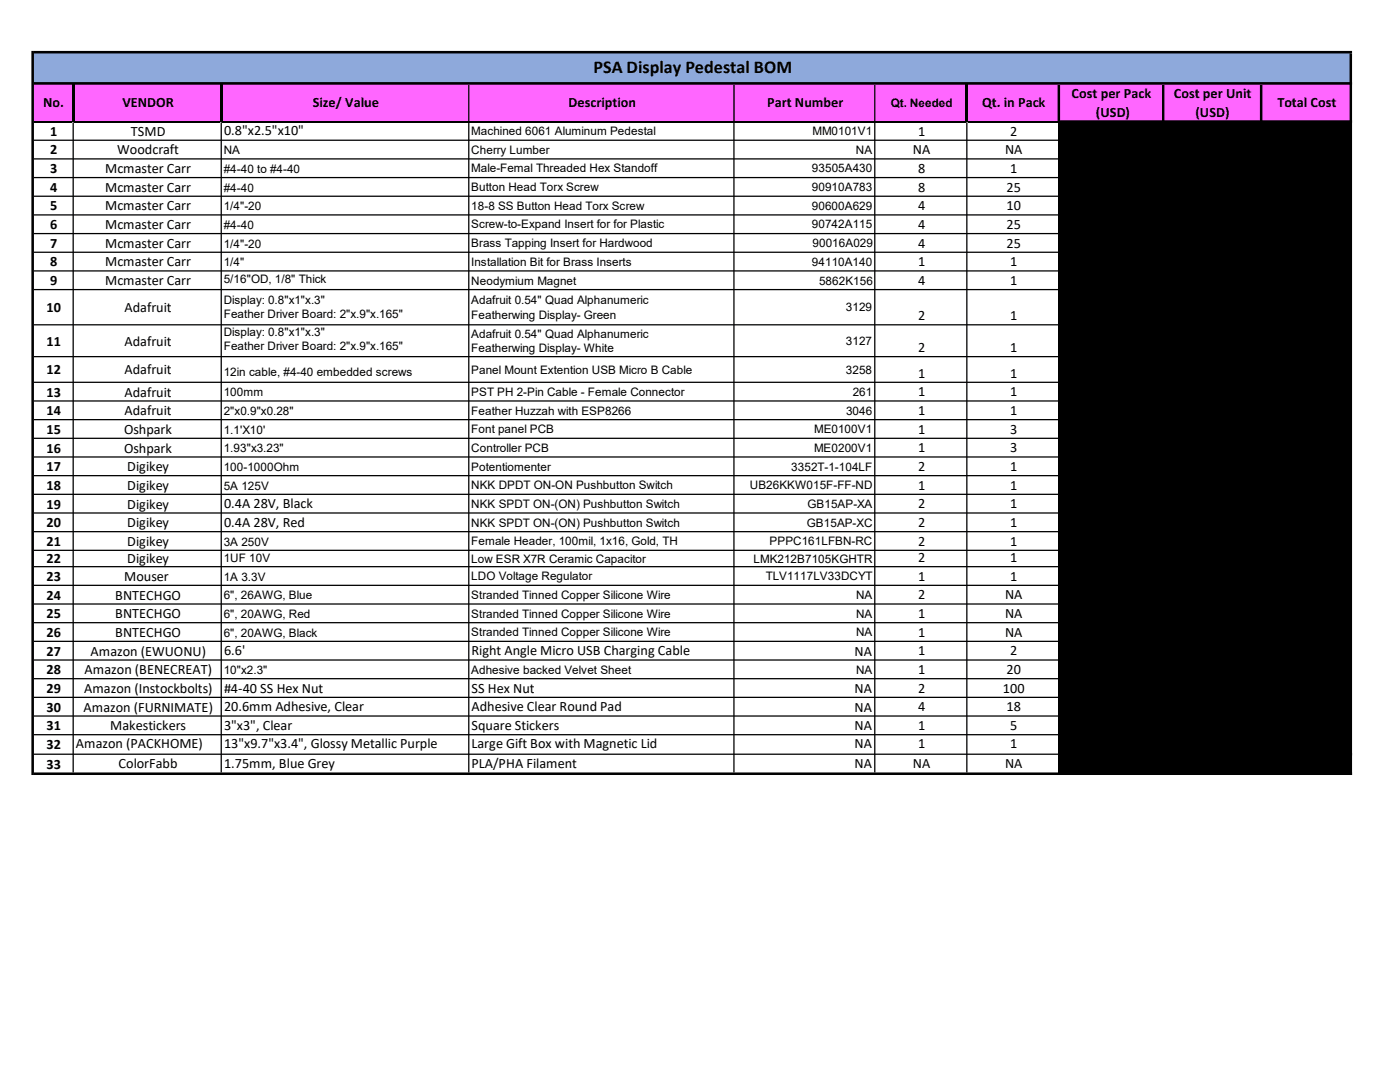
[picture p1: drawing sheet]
<svg xmlns="http://www.w3.org/2000/svg" width="279mm" height="216mm" viewBox="0 0 279 216" stroke-linecap="round" stroke-linejoin="round" font-family="sans-serif">
<defs><g id="words">
<text font-size="3.6" x="118.4" y="14.6">PSA Display Pedestal BOM</text>
<g font-size="2.8">
<text x="8.6" y="21.4">No.</text>
<text x="24.4" y="21.4">VENDOR</text>
<text x="62.4" y="21.4">Size/ Value</text>
<text x="113.5" y="21.4">Description</text>
<text x="153.1" y="21.4">Part Number</text>
<text x="196" y="21.4">Qt. in Pack</text>
<text x="213.9" y="19.6">Cost per Pack</text>
<text x="218.7" y="23.3">(USD)</text>
<text x="234.3" y="19.6">Cost per Unit</text>
<text x="238.6" y="23.3">(USD)</text>
<text x="254.9" y="21.4">Total Cost</text>
<text x="10" y="27.1">1</text>
<text x="26.1" y="27.1">TSMD</text>
<text x="44.7" y="27">0.8&quot;x2.5&quot;x10&quot;</text>
<text x="183.2" y="27.1">1</text>
<text x="201.6" y="27.1">2</text>
<text x="10" y="30.8">2</text>
<text x="10" y="34.5">3</text>
<text x="21" y="34.5">Mcmaster Carr</text>
<text x="23.4" y="30.8">Woodcraft</text>
<text x="182.2" y="30.8">NA</text>
<text x="183.2" y="34.5">8</text>
<text x="200.6" y="30.8">NA</text>
<text x="201.6" y="34.5">1</text>
<text x="10" y="38.3">4</text>
<text x="10" y="42">5</text>
<text x="21" y="38.3">Mcmaster Carr</text>
<text x="21" y="42">Mcmaster Carr</text>
<text x="183.2" y="38.2">8</text>
<text x="183.2" y="42">4</text>
<text x="200.9" y="38.2">25</text>
<text x="200.9" y="42">10</text>
<text x="10" y="45.7">6</text>
<text x="21" y="45.7">Mcmaster Carr</text>
<text x="183.2" y="45.7">4</text>
<text x="200.9" y="45.7">25</text>
<text x="10" y="49.4">7</text>
<text x="10" y="53.2">8</text>
<text x="21" y="49.4">Mcmaster Carr</text>
<text x="21" y="53.2">Mcmaster Carr</text>
<text x="183.2" y="49.4">4</text>
<text x="183.2" y="53.1">1</text>
<text x="200.9" y="49.4">25</text>
<text x="201.6" y="53.1">1</text>
<text x="10" y="56.9">9</text>
<text x="21" y="56.9">Mcmaster Carr</text>
<text x="183.2" y="56.9">4</text>
<text x="201.6" y="56.9">1</text>
<text x="9.3" y="62.3">10</text>
<text x="24.8" y="62.3">Adafruit</text>
<text x="183.2" y="63.9">2</text>
<text x="201.6" y="63.9">1</text>
<text x="9.3" y="69">11</text>
<text x="24.8" y="69">Adafruit</text>
<text x="183.2" y="70.2">2</text>
<text x="201.6" y="70.2">1</text>
<text x="9.3" y="74.7">12</text>
<text x="24.8" y="74.7">Adafruit</text>
<text x="183.2" y="75.4">1</text>
<text x="201.6" y="75.4">1</text>
<text x="9.3" y="79.1">13</text>
<text x="9.3" y="82.8">14</text>
<text x="24.8" y="79.1">Adafruit</text>
<text x="24.8" y="82.8">Adafruit</text>
<text x="183.2" y="79.1">1</text>
<text x="183.2" y="82.8">1</text>
<text x="201.6" y="79.1">1</text>
<text x="201.6" y="82.8">1</text>
<text x="9.3" y="86.6">15</text>
<text x="24.8" y="86.6">Oshpark</text>
<text x="183.2" y="86.5">1</text>
<text x="201.6" y="86.5">3</text>
<text x="9.3" y="90.3">16</text>
<text x="9.3" y="94">17</text>
<text x="24.8" y="90.3">Oshpark</text>
<text x="25.4" y="94">Digikey</text>
<text x="183.2" y="90.3">1</text>
<text x="183.2" y="94">2</text>
<text x="201.6" y="90.3">3</text>
<text x="201.6" y="94">1</text>
<text x="9.3" y="97.7">18</text>
<text x="9.3" y="101.5">19</text>
<text x="25.4" y="97.7">Digikey</text>
<text x="25.4" y="101.5">Digikey</text>
<text x="44.7" y="101.3">0.4A 28V, Black</text>
<text x="183.2" y="97.7">1</text>
<text x="183.2" y="101.4">2</text>
<text x="201.6" y="97.7">1</text>
<text x="201.6" y="101.4">1</text>
<text x="9.3" y="105.2">20</text>
<text x="25.4" y="105.2">Digikey</text>
<text x="44.7" y="105.1">0.4A 28V, Red</text>
<text x="183.2" y="105.2">2</text>
<text x="201.6" y="105.2">1</text>
<text x="9.3" y="108.9">21</text>
<text x="9.3" y="112.4">22</text>
<text x="25.4" y="108.9">Digikey</text>
<text x="25.4" y="112.4">Digikey</text>
<text x="183.2" y="108.9">2</text>
<text x="183.2" y="112.1">2</text>
<text x="201.6" y="108.9">1</text>
<text x="201.6" y="112.1">1</text>
<text x="9.3" y="115.9">23</text>
<text x="9.3" y="119.6">24</text>
<text x="23" y="119.6">BNTECHGO</text>
<text x="24.8" y="115.9">Mouser</text>
<text x="183.2" y="115.9">1</text>
<text x="183.2" y="119.6">2</text>
<text x="200.6" y="119.6">NA</text>
<text x="201.6" y="115.9">1</text>
<text x="9.3" y="123.4">25</text>
<text x="23" y="123.4">BNTECHGO</text>
<text x="183.2" y="123.3">1</text>
<text x="200.6" y="123.3">NA</text>
<text x="9.3" y="127.1">26</text>
<text x="9.3" y="130.8">27</text>
<text x="18.1" y="130.8">Amazon (EWUONU)</text>
<text x="23" y="127.1">BNTECHGO</text>
<text x="44.7" y="130.8">6.6'</text>
<text x="94.1" y="130.8">Right Angle Micro USB Charging Cable</text>
<text x="170.6" y="130.8">NA</text>
<text x="183.2" y="127">1</text>
<text x="183.2" y="130.8">1</text>
<text x="200.6" y="127">NA</text>
<text x="201.6" y="130.8">2</text>
<text x="9.3" y="134.5">28</text>
<text x="16.9" y="134.5">Amazon (BENECREAT)</text>
<text x="183.2" y="134.5">1</text>
<text x="200.9" y="134.5">20</text>
<text x="9.3" y="138.3">29</text>
<text x="9.3" y="142">30</text>
<text x="16.7" y="142">Amazon (FURNIMATE)</text>
<text x="16.8" y="138.3">Amazon (Instockbolts)</text>
<text x="44.7" y="138.2">#4-40 SS Hex Nut</text>
<text x="44.7" y="141.9">20.6mm Adhesive, Clear</text>
<text x="94.1" y="138.2">SS Hex Nut</text>
<text x="94.1" y="141.9">Adhesive Clear Round Pad</text>
<text x="170.6" y="138.3">NA</text>
<text x="170.6" y="142">NA</text>
<text x="183.2" y="138.2">2</text>
<text x="183.2" y="141.9">4</text>
<text x="200.2" y="138.2">100</text>
<text x="200.9" y="141.9">18</text>
<text x="9.3" y="145.7">31</text>
<text x="9.3" y="149.5">32</text>
<text x="15.2" y="149.3">Amazon (PACKHOME)</text>
<text x="22" y="145.7">Makestickers</text>
<text x="44.7" y="145.7">3&quot;x3&quot;, Clear</text>
<text x="44.7" y="149.3">13&quot;x9.7&quot;x3.4&quot;, Glossy Metallic Purple</text>
<text x="94.1" y="145.7">Square Stickers</text>
<text x="94.1" y="149.3">Large Gift Box with Magnetic Lid</text>
<text x="170.6" y="145.7">NA</text>
<text x="170.6" y="149.3">NA</text>
<text x="183.2" y="145.7">1</text>
<text x="183.2" y="149.3">1</text>
<text x="201.6" y="145.7">5</text>
<text x="201.6" y="149.3">1</text>
<text x="9.3" y="153.4">33</text>
<text x="23.7" y="153.2">ColorFabb</text>
<text x="44.7" y="153.2">1.75mm, Blue Grey</text>
<text x="94.1" y="153.2">PLA/PHA Filament</text>
<text x="170.6" y="153.2">NA</text>
<text x="182.2" y="153.2">NA</text>
<text x="200.6" y="153.2">NA</text>
</g>
<g font-size="2.3">
<text x="177.8" y="21.3">Qt. Needed</text>
<text x="94.1" y="27">Machined 6061 Aluminum Pedestal</text>
<text x="162.2" y="27">MM0101V1</text>
<text x="44.7" y="30.8">NA</text>
<text x="44.7" y="34.5">#4-40 to #4-40</text>
<text x="94.1" y="30.7">Cherry Lumber</text>
<text x="94.1" y="34.4">Male-Femal Threaded Hex Standoff</text>
<text x="162" y="34.4">93505A430</text>
<text x="170.8" y="30.7">NA</text>
<text x="44.7" y="38.2">#4-40</text>
<text x="44.7" y="42">1/4&quot;-20</text>
<text x="94.1" y="38.1">Button Head Torx Screw</text>
<text x="94.1" y="41.9">18-8 SS Button Head Torx Screw</text>
<text x="162" y="38.1">90910A783</text>
<text x="162" y="41.9">90600A629</text>
<text x="44.7" y="45.7">#4-40</text>
<text x="94.1" y="45.6">Screw-to-Expand Insert for for Plastic</text>
<text x="162" y="45.6">90742A115</text>
<text x="44.7" y="49.4">1/4&quot;-20</text>
<text x="44.7" y="53.1">1/4&quot;</text>
<text x="94.1" y="49.3">Brass Tapping Insert for Hardwood</text>
<text x="94.1" y="53">Installation Bit for Brass Inserts</text>
<text x="162" y="53">94110A140</text>
<text x="162.2" y="49.3">90016A029</text>
<text x="44.7" y="56.5">5/16&quot;OD, 1/8&quot; Thick</text>
<text x="94.1" y="56.8">Neodymium Magnet</text>
<text x="163.5" y="56.8">5862K156</text>
<text x="44.7" y="60.7">Display: 0.8&quot;x1&quot;x.3&quot;</text>
<text x="44.7" y="63.5">Feather Driver Board: 2&quot;x.9&quot;x.165&quot;</text>
<text x="94.1" y="60.7">Adafruit 0.54&quot; Quad Alphanumeric</text>
<text x="94.1" y="63.6">Featherwing Display- Green</text>
<text x="168.8" y="62.1">3129</text>
<text x="44.7" y="67">Display: 0.8&quot;x1&quot;x.3&quot;</text>
<text x="44.7" y="69.9">Feather Driver Board: 2&quot;x.9&quot;x.165&quot;</text>
<text x="94.1" y="67.4">Adafruit 0.54&quot; Quad Alphanumeric</text>
<text x="94.1" y="70.3">Featherwing Display- White</text>
<text x="168.8" y="68.8">3127</text>
<text x="44.7" y="75">12in cable, #4-40 embedded screws</text>
<text x="94.1" y="74.5">Panel Mount Extention USB Micro B Cable</text>
<text x="168.8" y="74.6">3258</text>
<text x="44.7" y="79.1">100mm</text>
<text x="44.7" y="82.8">2&quot;x0.9&quot;x0.28&quot;</text>
<text x="94.1" y="79">PST PH 2-Pin Cable - Female Connector</text>
<text x="94.1" y="82.7">Feather Huzzah with ESP8266</text>
<text x="168.9" y="82.7">3046</text>
<text x="170.2" y="79">261</text>
<text x="44.7" y="86.5">1.1'X10'</text>
<text x="94.1" y="86.4">Font panel PCB</text>
<text x="162.5" y="86.4">ME0100V1</text>
<text x="44.7" y="90.3">1.93&quot;x3.23&quot;</text>
<text x="44.7" y="94">100-1000Ohm</text>
<text x="94.1" y="90.2">Controller PCB</text>
<text x="94.1" y="93.9">Potentiomenter</text>
<text x="157.9" y="93.9">3352T-1-104LF</text>
<text x="162.5" y="90.2">ME0200V1</text>
<text x="44.7" y="97.7">5A 125V</text>
<text x="94.1" y="97.6">NKK DPDT ON-ON Pushbutton Switch</text>
<text x="94.1" y="101.3">NKK SPDT ON-(ON) Pushbutton Switch</text>
<text x="149.6" y="97.6">UB26KKW015F-FF-ND</text>
<text x="161.2" y="101.3">GB15AP-XA</text>
<text x="94.1" y="105.1">NKK SPDT ON-(ON) Pushbutton Switch</text>
<text x="161" y="105.1">GB15AP-XC</text>
<text x="44.7" y="108.9">3A 250V</text>
<text x="44.7" y="112.1">1UF 10V</text>
<text x="94.1" y="108.8">Female Header, 100mil, 1x16, Gold, TH</text>
<text x="94.1" y="112.3">Low ESR X7R Ceramic Capacitor</text>
<text x="150.4" y="112.3">LMK212B7105KGHTR</text>
<text x="153.6" y="108.8">PPPC161LFBN-RC</text>
<text x="44.7" y="115.9">1A 3.3V</text>
<text x="44.7" y="119.6">6&quot;, 26AWG, Blue</text>
<text x="94.1" y="115.8">LDO Voltage Regulator</text>
<text x="94.1" y="119.5">Stranded Tinned Copper Silicone Wire</text>
<text x="152.8" y="115.8">TLV1117LV33DCYT</text>
<text x="170.9" y="119.5">NA</text>
<text x="44.7" y="123.3">6&quot;, 20AWG, Red</text>
<text x="94.1" y="123.2">Stranded Tinned Copper Silicone Wire</text>
<text x="170.9" y="123.2">NA</text>
<text x="44.7" y="127">6&quot;, 20AWG, Black</text>
<text x="94.1" y="127">Stranded Tinned Copper Silicone Wire</text>
<text x="170.9" y="127">NA</text>
<text x="44.7" y="134.5">10&quot;x2.3&quot;</text>
<text x="94.1" y="134.4">Adhesive backed Velvet Sheet</text>
<text x="170.8" y="134.4">NA</text>
</g>
</g></defs>
<path d="M6.7 10.4h262.9v6.3h-262.9z" fill="#8ea9db"/>
<path d="M6.7 16.6h262.9v7.7h-262.9z" fill="#f6f"/>
<path d="M211.3 24.3h58.3v81.8h-58.3z" fill-rule="evenodd" fill="#000"/>
<path d="M93.6 106.1h52.9v3.8h-52.9z" fill="#fff"/>
<path d="M211.3 106.1h58.3v7h-58.3z" fill-rule="evenodd" fill="#000"/>
<path d="M211.3 113.1h58.3v3.7h-58.3z" fill="#000"/>
<path d="M14.6 116.8h196.8v3.8h-196.8z" fill="#fff"/>
<path d="M211.3 116.8h58.3v3.8h-58.3z" fill="#000"/>
<path d="M14.6 120.5h196.8v3.8h-196.8z" fill="#fff"/>
<path d="M211.3 120.5h58.3v3.8h-58.3z" fill="#000"/>
<path d="M14.6 124.2h196.8v3.8h-196.8z" fill="#fff"/>
<path d="M211.3 124.2h58.3v7.5h-58.3z" fill-rule="evenodd" fill="#000"/>
<path d="M14.6 131.7h196.8v3.8h-196.8z" fill="#fff"/>
<g fill="#000">
<path d="M6.8 10.2h263v.5h-263zM6.8 16.4h263v.5h-263zM211.6 24h58.2v.5h-58.2zM6.8 27.9h262.5v.2h-262.5zM6.8 31.6h262.5v.2h-262.5zM6.8 35.3h262.5v.3h-262.5zM6.8 39h262.5v.3h-262.5zM6.8 42.8h262.5v.2h-262.5zM6.8 46.5h262.5v.2h-262.5zM6.8 50.2h262.5v.3h-262.5zM6.8 53.9h262.5v.3h-262.5zM6.8 57.7h262.5v.2h-262.5zM6.8 64.7h262.5v.2h-262.5zM6.8 71h262.5v.3h-262.5zM6.8 76.2h262.5v.2h-262.5zM6.8 79.9h262.5v.2h-262.5zM6.8 83.6h262.5v.3h-262.5zM6.8 87.3h262.5v.3h-262.5zM6.8 91.1h262.5v.2h-262.5zM6.8 94.8h262.5v.2h-262.5zM6.8 98.5h262.5v.3h-262.5zM6.8 102.2h262.5v.3h-262.5zM6.8 106h262.5v.2h-262.5zM6.8 109.7h262.5v.2h-262.5zM6.8 112.9h262.5v.3h-262.5zM6.8 116.7h262.5v.2h-262.5zM6.8 120.4h262.5v.2h-262.5zM6.8 124.1h262.5v.3h-262.5zM6.8 127.8h262.5v.3h-262.5zM6.8 131.6h262.5v.2h-262.5zM6.8 135.3h262.5v.3h-262.5zM6.8 139h262.5v.3h-262.5zM6.8 142.7h262.5v.3h-262.5zM6.8 146.5h262.5v.2h-262.5zM211.2 150.2h58.6v.5h-58.6zM6.8 154.1h263v.5h-263z" fill-rule="evenodd"/>
<path d="M211.1 16.9h.5v7.6h-.5zM231.9 16.9h.5v7.6h-.5zM251.4 16.9h.5v7.6h-.5zM6.8 150.4h204.4v.2h-204.4z" fill-rule="evenodd"/>
<path d="M211.2 24.5h.3v125.7h-.3zM232 24.5h.3v125.7h-.3zM251.5 24.5h.3v125.7h-.3zM6.3 10.2h.5v144.4h-.5zM269.3 10.7h.5v143.9h-.5zM14.5 24.4h.2v129.7h-.2zM44 24.4h.3v129.7h-.3zM93.4 16.9h.3v137.2h-.3zM146.3 16.9h.3v137.2h-.3zM174.5 16.9h.2v137.2h-.2zM192.8 24.4h.3v129.7h-.3zM211.2 150.7h.3v3.4h-.3zM232 150.7h.3v3.4h-.3zM251.5 150.7h.3v3.4h-.3z" fill-rule="evenodd"/>
<path d="M211.3 131.7h58.3v22.7h-58.3z" fill-rule="evenodd"/>
</g>
<path d="M6.8 24.3h7.6M14.9 24.3h29M44.4 24.3h148.3M193.2 24.3h17.9" fill="none" stroke="#000" stroke-width=".25"/>
<path d="M14.4 16.9h.5v7.5h-.5zM43.9 16.9h.5v7.5h-.5zM192.7 16.9h.5v7.5h-.5z" fill="#000"/>
<use href="#words"/>
</svg>
